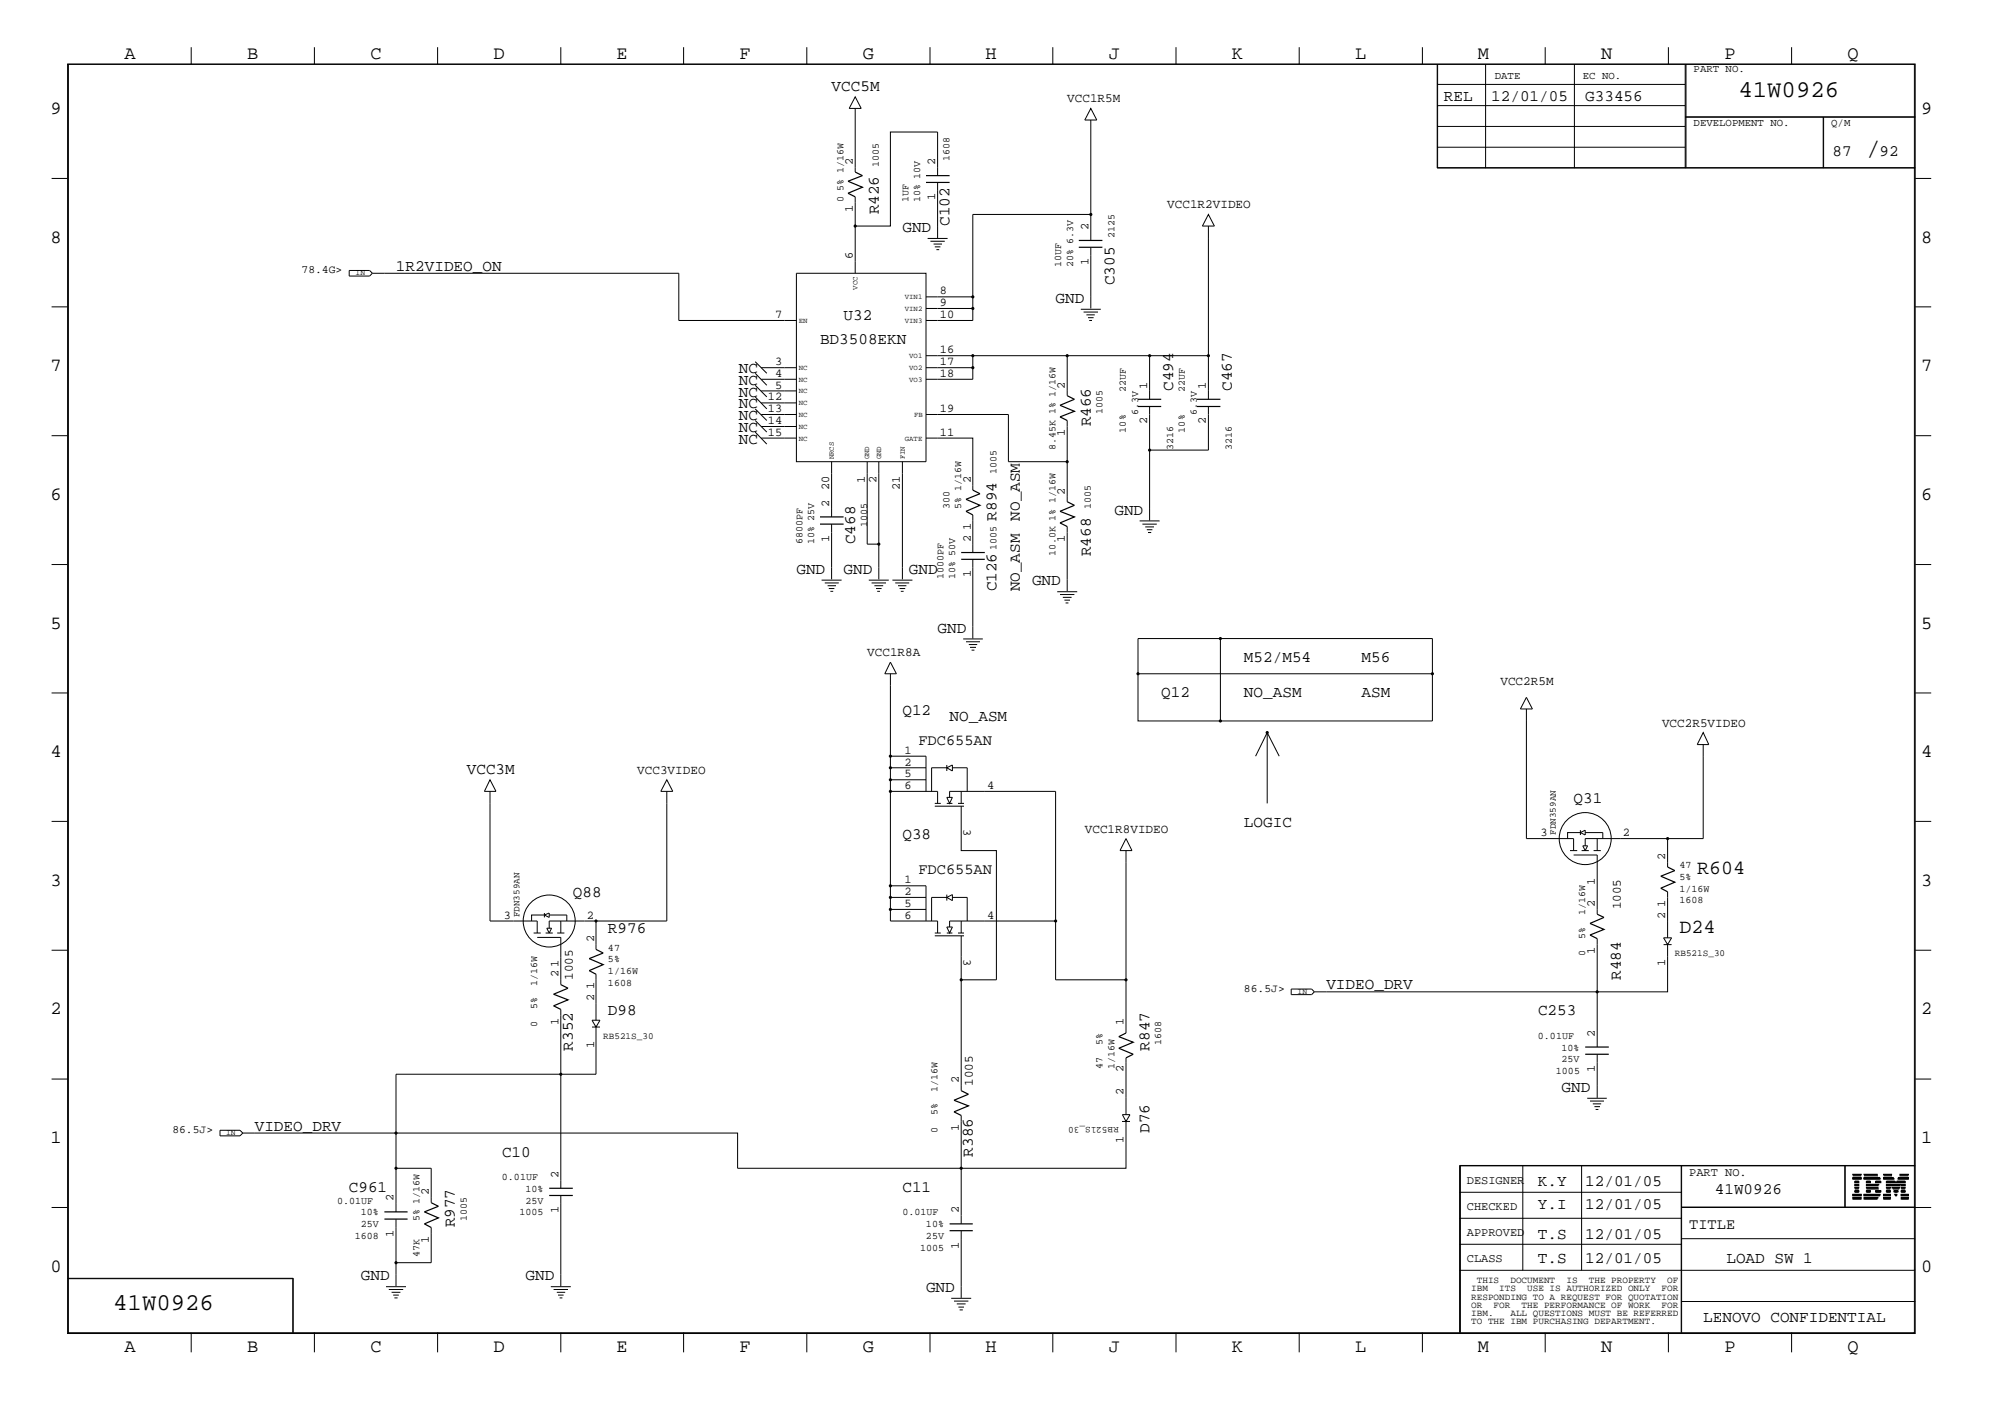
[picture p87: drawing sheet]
<svg xmlns="http://www.w3.org/2000/svg" width="423mm" height="300mm" viewBox="0 0 423 300" stroke-linecap="round" stroke-linejoin="round" font-family="sans-serif">
<defs><g id="words">
<text font-size="5.2" x="395" y="32.9">/</text>
<g font-size="5.1">
<text x="368" y="20.5">41W0926</text>
<text x="24" y="277.2">41W0926</text>
</g>
<g font-size="4.2">
<text x="359.2" y="184.9">R604</text>
<text x="355.5" y="197.4">D24</text>
</g>
<g font-size="4">
<text x="26.3" y="12.5">A</text>
<text x="52.3" y="12.5">B</text>
<text x="78.4" y="12.5">C</text>
<text x="104.5" y="12.5">D</text>
<text x="130.5" y="12.5">E</text>
<text x="156.5" y="12.5">F</text>
<text x="182.6" y="12.5">G</text>
<text x="208.6" y="12.5">H</text>
<text x="234.7" y="12.5">J</text>
<text x="260.8" y="12.5">K</text>
<text x="286.9" y="12.5">L</text>
<text x="312.8" y="12.5">M</text>
<text x="338.9" y="12.5">N</text>
<text x="365" y="12.5">P</text>
<text x="391.1" y="12.5">Q</text>
<text x="10.7" y="24.1">9</text>
<text x="406.7" y="24.1">9</text>
<text x="10.7" y="51.4">8</text>
<text x="406.7" y="51.4">8</text>
<text x="10.7" y="78.6">7</text>
<text x="406.7" y="78.6">7</text>
<text x="10.7" y="105.8">6</text>
<text x="406.7" y="105.8">6</text>
<text x="10.7" y="133.1">5</text>
<text x="406.7" y="133.1">5</text>
<text x="10.7" y="160.2">4</text>
<text x="406.7" y="160.2">4</text>
<text x="10.7" y="187.5">3</text>
<text x="406.7" y="187.5">3</text>
<text x="10.7" y="214.6">2</text>
<text x="406.7" y="214.6">2</text>
<text x="10.7" y="241.9">1</text>
<text x="406.7" y="241.9">1</text>
<text x="10.7" y="269.2">0</text>
<text x="406.7" y="269.2">0</text>
<text x="26.3" y="286.2">A</text>
<text x="52.3" y="286.2">B</text>
<text x="78.4" y="286.2">C</text>
<text x="104.5" y="286.2">D</text>
<text x="130.5" y="286.2">E</text>
<text x="156.5" y="286.2">F</text>
<text x="182.6" y="286.2">G</text>
<text x="208.6" y="286.2">H</text>
<text x="234.7" y="286.2">J</text>
<text x="260.8" y="286.2">K</text>
<text x="286.9" y="286.2">L</text>
<text x="312.8" y="286.2">M</text>
<text x="338.9" y="286.2">N</text>
<text x="365" y="286.2">P</text>
<text x="391.1" y="286.2">Q</text>
</g>
<g font-size="3.4">
<text x="176" y="19.2">VCC5M</text>
<text x="305.6" y="21.4">REL</text>
<text x="315.6" y="21.4">12/01/05</text>
<text x="335.5" y="21.4">G33456</text>
<text x="387.9" y="32.9">87</text>
<text x="397.8" y="32.9">92</text>
<text x="186" y="45.4" transform="rotate(-90 186 45.4)">R426</text>
<text x="201" y="47.8" transform="rotate(-90 201 47.8)">C102</text>
<text x="191" y="49.1">GND</text>
<text x="83.8" y="57.3">1R2VIDEO_ON</text>
<text x="223.4" y="64.1">GND</text>
<text x="235.9" y="60.4" transform="rotate(-90 235.9 60.4)">C305</text>
<text x="178.6" y="67.8">U32</text>
<text x="173.6" y="72.8">BD3508EKN</text>
<text x="156.4" y="81.4">NC</text>
<text x="156.4" y="84">NC</text>
<text x="156.4" y="79">NC</text>
<text x="248.3" y="82.7" transform="rotate(-90 248.3 82.7)">C494</text>
<text x="260.8" y="82.7" transform="rotate(-90 260.8 82.7)">C467</text>
<text x="156.4" y="88.9">NC</text>
<text x="156.4" y="86.4">NC</text>
<text x="156.4" y="91.4">NC</text>
<text x="156.4" y="93.9">NC</text>
<text x="230.9" y="90.3" transform="rotate(-90 230.9 90.3)">R466</text>
<text x="210.9" y="110.2" transform="rotate(-90 210.9 110.2)">R894</text>
<text x="215.9" y="110.2" transform="rotate(-90 215.9 110.2)">NO_ASM</text>
<text x="235.9" y="109">GND</text>
<text x="181" y="115.1" transform="rotate(-90 181 115.1)">C468</text>
<text x="230.9" y="117.7" transform="rotate(-90 230.9 117.7)">R468</text>
<text x="168.6" y="121.4">GND</text>
<text x="178.6" y="121.4">GND</text>
<text x="192.4" y="121.4">GND</text>
<text x="210.9" y="125.1" transform="rotate(-90 210.9 125.1)">C126</text>
<text x="215.9" y="125.1" transform="rotate(-90 215.9 125.1)">NO_ASM</text>
<text x="218.4" y="123.9">GND</text>
<text x="198.5" y="133.9">GND</text>
<text x="263.3" y="140.1">M52/M54</text>
<text x="288.2" y="140.1">M56</text>
<text x="245.8" y="147.6">Q12</text>
<text x="263.3" y="147.6">NO_ASM</text>
<text x="288.2" y="147.6">ASM</text>
<text x="191" y="151.3">Q12</text>
<text x="201" y="152.6">NO_ASM</text>
<text x="98.8" y="163.7">VCC3M</text>
<text x="333.1" y="170">Q31</text>
<text x="191" y="177.5">Q38</text>
<text x="263.3" y="175">LOGIC</text>
<text x="121.2" y="189.9">Q88</text>
<text x="128.7" y="197.4">R976</text>
<text x="280.8" y="209.4">VIDEO_DRV</text>
<text x="343.1" y="207.3" transform="rotate(-90 343.1 207.3)">R484</text>
<text x="128.7" y="214.9">D98</text>
<text x="325.5" y="214.9">C253</text>
<text x="121.2" y="222.3" transform="rotate(-90 121.2 222.3)">R352</text>
<text x="243.3" y="222.3" transform="rotate(-90 243.3 222.3)">R847</text>
<text x="330.5" y="231.1">GND</text>
<text x="53.9" y="239.3">VIDEO_DRV</text>
<text x="243.3" y="239.8" transform="rotate(-90 243.3 239.8)">D76</text>
<text x="106.3" y="244.8">C10</text>
<text x="205.9" y="244.8" transform="rotate(-90 205.9 244.8)">R386</text>
<text x="325.5" y="251">K.Y</text>
<text x="335.5" y="251">12/01/05</text>
<text x="73.8" y="252.2">C961</text>
<text x="191" y="252.2">C11</text>
<text x="325.5" y="255.9">Y.I</text>
<text x="335.5" y="255.9">12/01/05</text>
<text x="363" y="252.7">41W0926</text>
<text x="96.3" y="259.8" transform="rotate(-90 96.3 259.8)">R977</text>
<text x="325.5" y="262.2">T.S</text>
<text x="335.5" y="262.2">12/01/05</text>
<text x="325.5" y="267.2">T.S</text>
<text x="335.5" y="267.2">12/01/05</text>
<text x="365.4" y="267.2">LOAD SW 1</text>
<text x="76.4" y="270.9">GND</text>
<text x="111.3" y="270.9">GND</text>
<text x="196" y="273.4">GND</text>
<text x="360.5" y="279.7">LENOVO CONFIDENTIAL</text>
</g>
<g font-size="3.2">
<text x="194.4" y="157.6">FDC655AN</text>
<text x="194.4" y="184.9">FDC655AN</text>
<text x="357.5" y="260">TITLE</text>
</g>
<g font-size="2.7">
<text x="225.9" y="21.7">VCC1R5M</text>
<text x="247.1" y="44.1">VCC1R2VIDEO</text>
<text x="183.6" y="138.9">VCC1R8A</text>
<text x="317.6" y="145">VCC2R5M</text>
<text x="351.8" y="153.8">VCC2R5VIDEO</text>
<text x="134.9" y="163.7">VCC3VIDEO</text>
<text x="229.6" y="176.2">VCC1R8VIDEO</text>
<text x="343.1" y="192.4" transform="rotate(-90 343.1 192.4)">1005</text>
<text x="121.2" y="207.3" transform="rotate(-90 121.2 207.3)">1005</text>
<text x="205.9" y="229.8" transform="rotate(-90 205.9 229.8)">1005</text>
</g>
<g font-size="2.5">
<text x="180.5" y="34.9" transform="rotate(-90 180.5 34.9)">2</text>
<text x="198" y="34.9" transform="rotate(-90 198 34.9)">2</text>
<text x="180.5" y="44.9" transform="rotate(-90 180.5 44.9)">1</text>
<text x="198" y="42.4" transform="rotate(-90 198 42.4)">1</text>
<text x="230.4" y="48.6" transform="rotate(-90 230.4 48.6)">2</text>
<text x="180.5" y="54.9" transform="rotate(-90 180.5 54.9)">6</text>
<text x="230.4" y="56.1" transform="rotate(-90 230.4 56.1)">1</text>
<text x="199" y="62.3">8</text>
<text x="199" y="64.9">9</text>
<text x="164.1" y="67.3">7</text>
<text x="199" y="67.3">10</text>
<text x="164.1" y="77.3">3</text>
<text x="199" y="74.8">16</text>
<text x="199" y="77.3">17</text>
<text x="164.1" y="82.3">5</text>
<text x="164.1" y="79.8">4</text>
<text x="199" y="79.8">18</text>
<text x="225.4" y="82.3" transform="rotate(-90 225.4 82.3)">2</text>
<text x="242.8" y="82.3" transform="rotate(-90 242.8 82.3)">1</text>
<text x="255.3" y="82.3" transform="rotate(-90 255.3 82.3)">1</text>
<text x="162.6" y="84.8">12</text>
<text x="162.6" y="87.2">13</text>
<text x="162.6" y="89.7">14</text>
<text x="199" y="87.2">19</text>
<text x="242.8" y="89.7" transform="rotate(-90 242.8 89.7)">2</text>
<text x="255.3" y="89.7" transform="rotate(-90 255.3 89.7)">2</text>
<text x="162.6" y="92.2">15</text>
<text x="199" y="92.2">11</text>
<text x="225.4" y="92.3" transform="rotate(-90 225.4 92.3)">1</text>
<text x="175.5" y="103.7" transform="rotate(-90 175.5 103.7)">20</text>
<text x="175.5" y="107.2" transform="rotate(-90 175.5 107.2)">2</text>
<text x="183" y="102.2" transform="rotate(-90 183 102.2)">1</text>
<text x="185.5" y="102.2" transform="rotate(-90 185.5 102.2)">2</text>
<text x="190.5" y="103.7" transform="rotate(-90 190.5 103.7)">21</text>
<text x="205.5" y="102.2" transform="rotate(-90 205.5 102.2)">2</text>
<text x="225.4" y="104.7" transform="rotate(-90 225.4 104.7)">2</text>
<text x="205.5" y="112.2" transform="rotate(-90 205.5 112.2)">1</text>
<text x="175.5" y="114.7" transform="rotate(-90 175.5 114.7)">1</text>
<text x="205.5" y="114.6" transform="rotate(-90 205.5 114.6)">2</text>
<text x="225.4" y="114.7" transform="rotate(-90 225.4 114.7)">1</text>
<text x="205.5" y="122.2" transform="rotate(-90 205.5 122.2)">1</text>
<text x="191.4" y="159.5">1</text>
<text x="191.4" y="164.5">5</text>
<text x="191.4" y="167">6</text>
<text x="191.4" y="162.1">2</text>
<text x="209" y="167">4</text>
<text x="204" y="175.5" transform="rotate(90 204 175.5)">3</text>
<text x="326.1" y="177">3</text>
<text x="343.5" y="177">2</text>
<text x="352.5" y="181.9" transform="rotate(-90 352.5 181.9)">2</text>
<text x="191.4" y="186.9">1</text>
<text x="191.4" y="191.9">5</text>
<text x="191.4" y="189.4">2</text>
<text x="337.6" y="191.9" transform="rotate(-90 337.6 191.9)">2</text>
<text x="337.6" y="187.2" transform="rotate(-90 337.6 187.2)">1</text>
<text x="352.5" y="191.9" transform="rotate(-90 352.5 191.9)">1</text>
<text x="106.7" y="194.4">3</text>
<text x="124.2" y="194.4">2</text>
<text x="191.4" y="194.4">6</text>
<text x="209" y="194.4">4</text>
<text x="352.5" y="194.4" transform="rotate(-90 352.5 194.4)">2</text>
<text x="125.7" y="199.4" transform="rotate(-90 125.7 199.4)">2</text>
<text x="204" y="202.9" transform="rotate(90 204 202.9)">3</text>
<text x="337.6" y="201.9" transform="rotate(-90 337.6 201.9)">1</text>
<text x="118.2" y="206.8" transform="rotate(-90 118.2 206.8)">2</text>
<text x="118.2" y="204.6" transform="rotate(-90 118.2 204.6)">1</text>
<text x="125.7" y="209.4" transform="rotate(-90 125.7 209.4)">1</text>
<text x="352.5" y="204.4" transform="rotate(-90 352.5 204.4)">1</text>
<text x="125.7" y="211.8" transform="rotate(-90 125.7 211.8)">2</text>
<text x="118.2" y="216.9" transform="rotate(-90 118.2 216.9)">1</text>
<text x="125.7" y="221.8" transform="rotate(-90 125.7 221.8)">1</text>
<text x="237.8" y="216.8" transform="rotate(-90 237.8 216.8)">1</text>
<text x="337.6" y="219.4" transform="rotate(-90 337.6 219.4)">2</text>
<text x="237.8" y="226.8" transform="rotate(-90 237.8 226.8)">2</text>
<text x="337.6" y="226.8" transform="rotate(-90 337.6 226.8)">1</text>
<text x="202.9" y="229.3" transform="rotate(-90 202.9 229.3)">2</text>
<text x="237.8" y="231.8" transform="rotate(-90 237.8 231.8)">2</text>
<text x="202.9" y="239.4" transform="rotate(-90 202.9 239.4)">1</text>
<text x="237.8" y="241.8" transform="rotate(-90 237.8 241.8)">1</text>
<text x="118.2" y="249.3" transform="rotate(-90 118.2 249.3)">2</text>
<text x="310.5" y="250.6">DESIGNER</text>
<text x="357.5" y="248.8">PART NO.</text>
<text x="83.3" y="254.3" transform="rotate(-90 83.3 254.3)">2</text>
<text x="90.8" y="253" transform="rotate(-90 90.8 253)">2</text>
<text x="118.2" y="256.8" transform="rotate(-90 118.2 256.8)">1</text>
<text x="202.9" y="256.7" transform="rotate(-90 202.9 256.7)">2</text>
<text x="310.5" y="256.1">CHECKED</text>
<text x="83.3" y="261.7" transform="rotate(-90 83.3 261.7)">1</text>
<text x="90.8" y="263" transform="rotate(-90 90.8 263)">1</text>
<text x="310.5" y="261.5">APPROVED</text>
<text x="202.9" y="264.2" transform="rotate(-90 202.9 264.2)">1</text>
<text x="310.5" y="267">CLASS</text>
</g>
<g font-size="2.4">
<text x="63.8" y="57.8">78.4G&gt;</text>
<text x="263.3" y="209.9">86.5J&gt;</text>
<text x="36.5" y="239.8">86.5J&gt;</text>
</g>
<g font-size="2.3">
<text x="316.4" y="16.7">DATE</text>
<text x="335" y="16.7">EC NO.</text>
<text x="358.5" y="15.2">PART NO.</text>
<text x="358.5" y="26.6">DEVELOPMENT NO.</text>
<text x="387.6" y="26.6">Q/M</text>
</g>
<g font-size="2.1">
<text x="186" y="35.4" transform="rotate(-90 186 35.4)">1005</text>
<text x="201" y="34.1" transform="rotate(-90 201 34.1)">1608</text>
<text x="178.6" y="40.4" transform="rotate(-90 178.6 40.4)">5% 1/16W</text>
<text x="178.6" y="42.8" transform="rotate(-90 178.6 42.8)">0</text>
<text x="192.3" y="42.8" transform="rotate(-90 192.3 42.8)">1UF</text>
<text x="194.7" y="42.8" transform="rotate(-90 194.7 42.8)">10% 10V</text>
<text x="235.9" y="50.4" transform="rotate(-90 235.9 50.4)">2125</text>
<text x="224.6" y="56.6" transform="rotate(-90 224.6 56.6)">10UF</text>
<text x="227.2" y="56.6" transform="rotate(-90 227.2 56.6)">20% 6.3V</text>
<text x="238.3" y="82.9" transform="rotate(-90 238.3 82.9)">22UF</text>
<text x="250.8" y="82.9" transform="rotate(-90 250.8 82.9)">22UF</text>
<text x="233.3" y="87.7" transform="rotate(-90 233.3 87.7)">1005</text>
<text x="240.9" y="87.8" transform="rotate(-90 240.9 87.8)">6.3V</text>
<text x="253.3" y="87.8" transform="rotate(-90 253.3 87.8)">6.3V</text>
<text x="223.4" y="95.2" transform="rotate(-90 223.4 95.2)">8.45K 1% 1/16W</text>
<text x="238.3" y="91.5" transform="rotate(-90 238.3 91.5)">10%</text>
<text x="248.3" y="95.2" transform="rotate(-90 248.3 95.2)">3216</text>
<text x="250.8" y="91.5" transform="rotate(-90 250.8 91.5)">10%</text>
<text x="260.8" y="95.2" transform="rotate(-90 260.8 95.2)">3216</text>
<text x="210.9" y="100.2" transform="rotate(-90 210.9 100.2)">1005</text>
<text x="201" y="107.7" transform="rotate(-90 201 107.7)">300</text>
<text x="203.5" y="107.7" transform="rotate(-90 203.5 107.7)">5% 1/16W</text>
<text x="230.9" y="107.7" transform="rotate(-90 230.9 107.7)">1005</text>
<text x="183.6" y="111.4" transform="rotate(-90 183.6 111.4)">1005</text>
<text x="169.8" y="115.1" transform="rotate(-90 169.8 115.1)">6800PF</text>
<text x="172.3" y="115.1" transform="rotate(-90 172.3 115.1)">10% 25V</text>
<text x="210.9" y="116.4" transform="rotate(-90 210.9 116.4)">1005</text>
<text x="223.4" y="117.7" transform="rotate(-90 223.4 117.7)">10.0K 1% 1/16W</text>
<text x="199.7" y="122.6" transform="rotate(-90 199.7 122.6)">1000PF</text>
<text x="202.2" y="122.6" transform="rotate(-90 202.2 122.6)">10% 50V</text>
<text x="355.5" y="183.7">47</text>
<text x="355.5" y="188.7">1/16W</text>
<text x="355.5" y="186.2">5%</text>
<text x="355.5" y="191.2">1608</text>
<text x="335.5" y="193.6" transform="rotate(-90 335.5 193.6)">1/16W</text>
<text x="128.7" y="203.6">5%</text>
<text x="128.7" y="201.2">47</text>
<text x="335.5" y="202.4" transform="rotate(-90 335.5 202.4)">0</text>
<text x="335.5" y="198.6" transform="rotate(-90 335.5 198.6)">5%</text>
<text x="113.7" y="208.6" transform="rotate(-90 113.7 208.6)">1/16W</text>
<text x="128.7" y="206.2">1/16W</text>
<text x="128.7" y="208.6">1608</text>
<text x="113.7" y="213.6" transform="rotate(-90 113.7 213.6)">5%</text>
<text x="113.7" y="217.3" transform="rotate(-90 113.7 217.3)">0</text>
<text x="233.3" y="221.1" transform="rotate(-90 233.3 221.1)">5%</text>
<text x="245.8" y="221.1" transform="rotate(-90 245.8 221.1)">1608</text>
<text x="325.5" y="219.9">0.01UF</text>
<text x="233.3" y="226.1" transform="rotate(-90 233.3 226.1)">47</text>
<text x="235.9" y="226.2" transform="rotate(-90 235.9 226.2)">1/16W</text>
<text x="329.4" y="227.3">1005</text>
<text x="330.5" y="224.8">25V</text>
<text x="330.5" y="222.3">10%</text>
<text x="198.5" y="231.1" transform="rotate(-90 198.5 231.1)">1/16W</text>
<text x="198.5" y="239.8" transform="rotate(-90 198.5 239.8)">0</text>
<text x="198.5" y="236.1" transform="rotate(-90 198.5 236.1)">5%</text>
<text x="106.3" y="249.8">0.01UF</text>
<text x="71.4" y="254.8">0.01UF</text>
<text x="76.4" y="257.2">10%</text>
<text x="110" y="257.2">1005</text>
<text x="111.3" y="254.8">25V</text>
<text x="111.3" y="252.2">10%</text>
<text x="191" y="257.2">0.01UF</text>
<text x="75.1" y="262.2">1608</text>
<text x="76.4" y="259.8">25V</text>
<text x="88.8" y="258.5" transform="rotate(-90 88.8 258.5)">5% 1/16W</text>
<text x="98.8" y="258.5" transform="rotate(-90 98.8 258.5)">1005</text>
<text x="196" y="262.2">25V</text>
<text x="196" y="259.8">10%</text>
<text x="88.8" y="265.9" transform="rotate(-90 88.8 265.9)">47K</text>
<text x="194.7" y="264.7">1005</text>
</g>
<g font-size="2">
<text x="329.4" y="176.7" transform="rotate(-90 329.4 176.7)">FDN359AN</text>
<text x="110" y="194.1" transform="rotate(-90 110 194.1)">FDN359AN</text>
<text x="354.5" y="202.4">RB521S_30</text>
<text x="127.7" y="219.9">RB521S_30</text>
<text x="236.8" y="238.5" transform="rotate(180 236.8 238.5)">RB521S_30</text>
<text x="311.4" y="273.2">IBM</text>
<text x="311.4" y="275">RESPONDING TO A REQUEST FOR QUOTATION</text>
<text x="312.6" y="271.4">THIS</text>
<text x="317.3" y="273.2">ITS</text>
<text x="319.7" y="271.4">DOCUMENT</text>
<text x="323.3" y="273.2">USE IS AUTHORIZED ONLY</text>
<text x="331.6" y="271.4">IS</text>
<text x="336.3" y="271.4">THE PROPERTY</text>
<text x="351.7" y="273.2">FOR</text>
<text x="352.9" y="271.4">OF</text>
<text x="311.4" y="276.7">OR</text>
<text x="311.4" y="278.6">IBM.</text>
<text x="311.4" y="280.2">TO THE IBM PURCHASING DEPARTMENT.</text>
<text x="316.1" y="276.7">FOR</text>
<text x="319.7" y="278.6">ALL QUESTIONS MUST BE REFERRED</text>
<text x="322.1" y="276.7">THE PERFORMANCE OF WORK</text>
<text x="351.7" y="276.7">FOR</text>
</g>
<g font-size="1.7">
<text x="75.3" y="58.3">IN</text>
<text x="274.7" y="210.3">IN</text>
<text x="47.8" y="240.2">IN</text>
</g>
<g font-size="1.6">
<text x="181.5" y="61.3" transform="rotate(-90 181.5 61.3)">VCC</text>
<text x="191.5" y="65.8">VIN2</text>
<text x="191.5" y="63.3">VIN1</text>
<text x="169.1" y="68.3">EN</text>
<text x="191.5" y="68.3">VIN3</text>
<text x="192.4" y="75.8">VO1</text>
<text x="169.1" y="83.2">NC</text>
<text x="169.1" y="80.8">NC</text>
<text x="169.1" y="78.2">NC</text>
<text x="192.4" y="80.8">VO3</text>
<text x="192.4" y="78.2">VO2</text>
<text x="169.1" y="88.2">NC</text>
<text x="169.1" y="85.8">NC</text>
<text x="193.5" y="88.2">FB</text>
<text x="169.1" y="93.2">NC</text>
<text x="169.1" y="90.8">NC</text>
<text x="191.5" y="93.2">GATE</text>
<text x="176.5" y="97.2" transform="rotate(-90 176.5 97.2)">NRCS</text>
<text x="184" y="97.2" transform="rotate(-90 184 97.2)">GND</text>
<text x="186.5" y="97.2" transform="rotate(-90 186.5 97.2)">GND</text>
<text x="191.5" y="97.2" transform="rotate(-90 191.5 97.2)">FIN</text>
</g>
</g></defs>
<g fill="none" stroke="#000" stroke-width=".21">
<path d="M14.3 13.5h391.1v268.7h-391.1zM14.5 13.6h390.7v268.4h-390.7zM40.5 10v3.5M66.5 10v3.5M92.6 10v3.5M118.7 10v3.5M144.7 10v3.5M170.8 10v3.5M196.9 10v3.5M222.8 10v3.5M248.9 10v3.5M275 10v3.5"/>
<path d="M301.1 10v3.5M304.2 13.5v22.1h101.2M304.2 17.9h52.5M304.3 13.5v22.1M314.5 13.5v22.1M327.1 10v3.5M333.2 13.5v22.1M353.1 10v3.5M356.7 13.5v22.1M356.9 13.5v22.1M379.2 10v3.5M10.9 37.8h3.4"/>
<path d="M181 20.5l1.3 2.4h-2.6zM181 22.9v13.5M198.5 37.2v-9.3h-10v19.9h-7.5M198.5 38.6v11.8M230.9 22.9l1.3 2.5h-2.6zM230.9 25.4v20h-25v17.4M304.2 35.5h101.2M304.2 26.8h52.5M304.2 22.4h52.5M304.3 31.2h52.4M356.7 24.8h48.7M356.7 24.7h48.7"/>
<path d="M385.9 24.8v10.8M386 24.8v10.8M405.4 37.8h3.4M73.9 57.2h4.3l.6 .6-.6 .6h-4.3zM78.8 57.8h64.9v10h24.9M168.6 57.8h27.4v39.9h-27.4zM181 41.7v16.1M196.3 50.5h4.3M196.9 51.1h3.1M197.6 51.6h1.8M197.9 52.2h1.2M198.2 52.8h.6"/>
<path d="M230.9 45.4v5.5M230.9 52.3v13M255.8 45.4l1.2 2.4h-2.5zM255.8 47.8v27.5M10.9 64.9h3.4M159.9 79l2.4 2.5M159.9 76.5l2.4 2.5M161.1 77.8h7.5M196 77.8h9.9v2.5h-9.9M196 65.3h9.9v2.5h-9.9M196 62.8h9.9v2.5M196 75.3h29.9"/>
<path d="M205.9 75.3v2.5M225.9 75.3h17.4v9.2M225.9 75.3v8.4M228.8 65.4h4.2M229.4 66h3M230 66.6h1.7M230.3 67.2h1.2M230.5 67.8h.6M243.3 75.3h12.5v9.2M405.4 64.9h3.4M10.9 92.2h3.4M159.9 86.5l2.4 2.5"/>
<path d="M159.9 81.5l2.4 2.5M159.9 89l2.4 2.4M159.9 91.4l2.4 2.6M159.9 84l2.4 2.5M161.1 92.7h7.5M161.1 87.7h7.5M161.1 80.3h7.5M161.1 90.3h7.5M161.1 85.3h7.5M161.1 82.7h7.5M176 97.7v11.7M183.6 97.7v17.4h2.4v7.5"/>
<path d="M186 97.7v17.4M191 97.7v24.9M196 87.7h17.4v10h12.5v-8.7M196 92.7h9.9v11M225.9 97.7v8.5M243.3 86v9.3h12.5v-9.3M243.3 95.3v14.9M405.4 92.2h3.4M10.9 119.5h3.4M176 110.9v11.7M205.9 109v7.9M205.9 118.4v16.7"/>
<path d="M225.9 111.4v13.7M241.2 110.2h4.2M241.8 110.9h3.1M242.4 111.5h1.9M242.7 112.1h1.2M243 112.7h.7M405.4 119.5h3.4M173.9 122.8h4.2M174.6 123.4h2.9M175.2 124h1.8M175.4 124.5h1.2M175.8 125.1h.6"/>
<path d="M183.9 122.8h4.2M184.5 123.4h3M185.1 124h1.8M185.4 124.5h1.2M185.7 125.1h.6M188.9 122.8h4.2M189.5 123.4h2.9M190.1 124h1.8M190.4 124.5h1.2M190.7 125.1h.6M203.9 135.2h4.1M204.5 135.8h2.9"/>
<path d="M205.1 136.4h1.7M205.3 137h1.3M205.7 137.6h.5M223.8 125.2h4.2M224.4 125.8h3M225 126.4h1.8M225.3 127h1.2M225.6 127.6h.5M258.3 135.1h-17.4v7.5M10.9 146.6h3.4M188.5 140.1l1.2 2.5h-2.4zM188.5 142.6v44.9"/>
<path d="M240.9 142.6h62.3v-7.5h-44.9v17.5M240.9 142.6v10h62.3v-10M268.2 155l2.6 5M268.2 155l-2.4 5M268.2 155v15M323.1 150v27.5h10v2.5M323.1 147.6l1.3 2.4h-2.6zM360.5 155l1.2 2.6h-2.5zM360.5 157.6v19.9h-25v1.5M405.4 146.6h3.4M10.9 173.8h3.4M103.7 165l1.3 2.5h-2.5z"/>
<path d="M103.7 167.5v27.4h10v2.5M141.1 165l1.3 2.5h-2.5zM141.1 167.5v27.4h-24.9v1.5M188.5 167.5h10v2.5M188.5 160h7.5v7.5M188.5 162.5h7.5M188.5 165h7.5M197.9 170h1.2M197.9 170.6h6.1M200.4 168.7h1.2l-.6 1.3zM200.4 162.5l1.2-.6v1.3zM200.4 161.9v1.3"/>
<path d="M200.4 170h1.2M200.4 162.5h-3.2v5M201 168.7v-1.2h22.4v39.8h14.9M201.6 162.5h3.1v5M202.8 170h1.2M203.5 170.6v9.4h7.4v27.3h-7.4v23.5M203.5 167.5v2.5M238.3 177.5l1.3 2.5h-2.5zM334.5 176.2h-2.7v1.3M334.5 175.7v1M334.5 176.2l1-.5v1zM335 179h1l-.5 1z"/>
<path d="M335.5 176.2h3.8v1.3M338.1 177.5v2.5M353 177.5v6M405.4 173.8h3.4M112.9 197.4h1.6M113.7 198.4h5v10M115.2 193.6h-2.7v1.3M115.2 193.2v.9M115.2 193.6l1-.4v.9zM115.5 197.4h1.5M115.7 196.4h1.1l-.6 1zM116.2 193.6h3.8v1.3"/>
<path d="M117.9 197.4h1.6M118.7 194.9v2.5M126.2 194.9v6M188.5 189.9v-2.4h7.5v7.4M196 192.4h-7.5v2.5h10v2.5M196 189.9h-7.5v2.5M197.9 197.4h1.2M197.9 198h6.1M200.4 196.2h1.2l-.6 1.2zM200.4 189.9l1.2-.6v1.3zM200.4 189.3v1.3M200.4 189.9h-3.2v5"/>
<path d="M200.4 197.4h1.2M201.6 189.9h3.1v5M202.8 197.4h1.2M203.5 194.9v2.5M203.5 198v9.3M223.4 194.9h-22.4v1.3M238.3 180v38.6M332.3 180h1.5M333.1 180.9h5v12.6M334.8 180h1.5M337.3 180h1.5M338.1 198.6v23"/>
<path d="M352.1 198.5h1.7l-.8 1.4zM352.1 199.9h1.7M353 199.9v10h-74.8M353 188.7v9.8M10.9 201.1h3.4M118.7 213.6v37.9M125.3 215.9h1.7l-.8 1.4zM125.3 217.3h1.7M126.2 217.3v10h-42.4v12.5h72.3v7.4h47.4v-11.1M126.2 206.2v9.7M273.3 209.3h4.3l.6 .6-.6 .6h-4.3zM405.4 201.1h3.4"/>
<path d="M10.9 228.3h3.4M46.6 239.2h4.2l.6 .6-.6 .6h-4.2zM51.4 239.8h32.4v7.4M237.5 237.3h1.7M237.6 235.9h1.6l-.9 1.4zM238.3 237.3v9.9h-34.8v11.8M238.3 223.9v12M336 232.4h4.1M336.6 233h2.9M337.1 233.6h1.8M337.5 234.2h1.2M337.7 234.8h.6"/>
<path d="M338.1 223.1v9.2M405.4 228.3h3.4M10.9 255.5h3.4M83.8 258v9.2h7.5v-7.4M83.8 247.2v9.3M83.8 247.2h7.5v7.3M118.7 253v19.2M308.9 246.7h96.5M308.9 257.8h47M308.9 252.3h47M309.1 246.6v35.4M322.3 246.6v22.2"/>
<path d="M334.8 246.6v22.2M355.9 246.6v35.4M355.9 255.4h49.5M355.9 255.5h52.9M390.5 246.6v8.9M390.6 246.6v8.9M392.2 253.7h1.8zM392.2 253.6h1.8zM392.2 253.4l1.8 .1zM392.2 253l1.8 .1zM392.2 252.8l1.8 .1zM392.2 252.7l1.8 .1z"/>
<path d="M392.2 249.4l1.8 .1zM392.2 249.3l1.8 .1zM392.2 249.2l1.8 .1zM392.2 248.8h1.8zM392.2 248.7h1.8zM392.2 248.5l1.8 .1zM392.6 252.3h.8zM392.6 252.1l.8 .1zM392.6 252l.8 .1zM392.6 251.6h.8zM392.6 251.5h.8zM392.6 251.3l.8 .1z"/>
<path d="M392.6 250.9l.8 .1zM392.6 250.8h.8zM392.6 250.6l.8 .1zM392.6 250.2l.8 .1zM392.6 250l.8 .1zM392.6 249.9h.8zM394.5 253.7h2.8zM394.5 253.6h2.9zM394.5 253.4l3 .1zM394.5 248.8h3zM394.5 248.7h2.9zM394.5 248.5l2.8 .1z"/>
<path d="M394.5 253l3.3 .1zM394.5 252.8l3.4 .1zM394.5 252.7l3.4 .1zM394.5 249.4l3.4 .1zM394.5 249.3l3.4 .1zM394.5 249.2l3.3 .1zM395.1 251.6h2.6zM395.1 251.5h2.5zM395.1 251.3l2.4 .1zM395.1 250.9l2.4 .1zM395.1 250.8h2.5zM395.1 250.6l2.6 .1z"/>
<path d="M395.1 252.3h.8zM395.1 252.1l.8 .1zM395.1 252l.8 .1zM395.1 250.2l.8 .1zM395.1 250l.8 .1zM395.1 249.9h.8zM397 252.3h1.1zM397 252.1l1.1 .1zM397 252l1.1 .1zM397 250.2l1.1 .1zM397 250l1.1 .1zM397 249.9h1.1z"/>
<path d="M398.7 253.7h1.4zM398.7 253.6h1.4zM398.7 253.4l1.4 .1zM398.7 253l1.4 .1zM398.7 252.8l1.4 .1zM398.7 252.7l1.4 .1zM398.7 249.4l2.2 .1zM398.7 249.3l2.1 .1zM398.7 249.2l2 .1zM398.7 248.8h1.8zM398.7 248.7h1.8zM398.7 248.5l1.7 .1z"/>
<path d="M399.3 252.3h.8zM399.3 252.1l.8 .1zM399.3 252l.8 .1zM399.3 251.6h.8zM399.3 251.5h.8zM399.3 251.3l.8 .1zM399.3 250.9l.8 .1zM399.3 250.8h.8zM399.3 250.6l.8 .1zM399.3 250.2l1.9 .1zM399.3 250l1.9 .1zM399.3 249.9h1.8z"/>
<path d="M400.3 250.6l2 .1zM400.4 250.9l1.8 .1zM400.4 250.8h1.8zM400.5 251.3l1.6 .1zM400.6 251.5h1.5zM400.6 251.6h1.4zM400.9 252.1l.8 .1zM400.9 252l.8 .1zM401 252.3h.7zM401.1 252.7l.4 .1zM401.2 252.8l.3 .1zM401.2 253l.2 .1z"/>
<path d="M401.4 250.2l1.9 .1zM401.5 250l1.8 .1zM401.5 249.9h1.8zM401.7 249.4l2.2 .1zM401.8 249.3l2.1 .1zM401.8 249.2l2.1 .1zM402.1 248.8h1.8zM402.1 248.7h1.8zM402.2 248.5l1.7 .1zM402.4 253.7h1.5zM402.4 253.6h1.5zM402.4 253.4l1.5 .1z"/>
<path d="M402.4 253l1.5 .1zM402.4 252.8l1.5 .1zM402.4 252.7l1.5 .1zM402.4 252.3h.9zM402.4 252.1l.9 .1zM402.4 252l.9 .1zM402.4 251.6h.9zM402.4 251.5h.9zM402.4 251.3l.9 .1zM402.4 250.9l.9 .1zM402.4 250.8h.9zM402.4 250.6l.9 .1z"/>
<path d="M405.4 246.6h-96.5v35.4M14.3 270.5h47.8v11.5M14.3 270.6h47.8M62 270.5v11.5M81.7 272.3h4.2M82.3 272.9h3M82.9 273.5h1.9M83.2 274.1h1.2M83.5 274.7h.7M83.8 267.2v5M116.6 272.3h4.2M117.2 272.9h3"/>
<path d="M117.9 273.5h1.7M118.1 274.1h1.2M118.4 274.7h.6M201.3 274.7h4.3M201.9 275.3h3.1M202.5 275.9h1.9M202.9 276.6h1.1M203.1 277.2h.7M203.5 260.4v14.3M308.9 268.8h96.5M308.9 263.3h47M355.9 275.4h49.5"/>
<path d="M355.9 262.1h49.5M40.5 282v4.2M66.5 282v4.2M92.6 282v4.2M118.7 282v4.2M144.7 282v4.2M170.8 282v4.2M196.9 282v4.2M222.8 282v4.2M248.9 282v4.2M275 282v4.2M301.1 282v4.2"/>
<path d="M327.1 282v4.2M353.1 282v4.2M379.2 282v4.2"/>
<circle cx="335.5" cy="177.5" r="5.5"/>
<circle cx="116.2" cy="194.9" r="5.5"/>
</g>
<g fill="none" stroke="#000" stroke-width=".25">
<path d="M181 36.4l1.5 .8-3 1.2 3 1.2-3 1.3 1.5 .8M196 38.6h5M196 37.2h5M228.3 52.3h5M228.3 50.9h5M225.9 83.7l1.5 .8-3 1.3 3 1.2-3 1.2 1.5 .8M240.9 84.5h4.9M240.9 86h4.9M253.3 84.5h5M253.3 86h5M173.6 110.9h5M173.6 109.4h5"/>
<path d="M203.5 118.4h4.9M203.5 116.9h4.9M205.9 103.7l1.5 .8-2.9 1.2 2.9 1.2-2.9 1.3 1.4 .8M225.9 106.2l1.5 .7-3 1.3 3 1.2-3 1.3 1.5 .7M338.1 193.5l1.4 .6-2.9 1.3 2.9 1.3-2.9 1.2 1.5 .7M353 183.5l1.5 .7-3 1.2 3 1.3-3 1.3 1.5 .7M118.7 208.4l1.5 .7-3 1.3 3 1.2-3 1.3 1.5 .7M126.2 200.9l1.5 .8-3 1.2 3 1.2-3 1.3 1.5 .8M238.3 218.6l-1.5 .8 3.1 1.2-3.1 1.2 3.1 1.3-1.6 .8M203.5 230.8l1.5 .8-3.1 1.2 3.1 1.2-3.1 1.3 1.6 .8M335.5 223.1h5M335.5 221.6h5"/>
<path d="M81.4 258h4.9M81.4 256.5h4.9M91.3 254.5l1.5 .8-3 1.2 3 1.2-3 1.3 1.5 .8M116.2 253h5M116.2 251.5h5M201 259h4.9M201 260.4h4.9"/>
</g>
<g fill="#000">
<circle cx="181" cy="47.8" r=".34"/>
<circle cx="230.9" cy="45.4" r=".34"/>
<circle cx="205.9" cy="62.8" r=".34"/>
<circle cx="205.9" cy="65.3" r=".34"/>
<circle cx="205.9" cy="75.3" r=".34"/>
<circle cx="205.9" cy="77.8" r=".34"/>
<circle cx="225.9" cy="75.3" r=".34"/>
<circle cx="243.3" cy="75.3" r=".34"/>
<circle cx="255.8" cy="75.3" r=".34"/>
<circle cx="225.9" cy="97.7" r=".34"/>
<circle cx="243.3" cy="95.2" r=".34"/>
<circle cx="186" cy="115.1" r=".34"/>
<circle cx="258.3" cy="135.1" r=".34"/>
<circle cx="240.9" cy="142.6" r=".34"/>
<circle cx="258.3" cy="152.6" r=".34"/>
<circle cx="268.2" cy="155" r=".34"/>
<circle cx="303.2" cy="142.6" r=".34"/>
<circle cx="188.5" cy="167.5" r=".34"/>
<circle cx="188.5" cy="160" r=".34"/>
<circle cx="188.5" cy="165" r=".34"/>
<circle cx="188.5" cy="162.5" r=".34"/>
<circle cx="353" cy="177.5" r=".34"/>
<circle cx="126.2" cy="194.9" r=".34"/>
<circle cx="188.5" cy="187.5" r=".34"/>
<circle cx="188.5" cy="192.4" r=".34"/>
<circle cx="188.5" cy="189.9" r=".34"/>
<circle cx="223.4" cy="194.9" r=".34"/>
<circle cx="203.5" cy="207.3" r=".34"/>
<circle cx="238.3" cy="207.3" r=".34"/>
<circle cx="338.1" cy="209.9" r=".34"/>
<circle cx="83.8" cy="239.8" r=".34"/>
<circle cx="118.7" cy="227.3" r=".34"/>
<circle cx="83.8" cy="247.2" r=".34"/>
<circle cx="203.5" cy="247.2" r=".34"/>
<circle cx="83.8" cy="267.2" r=".34"/>
</g>
<use href="#words"/>
</svg>
